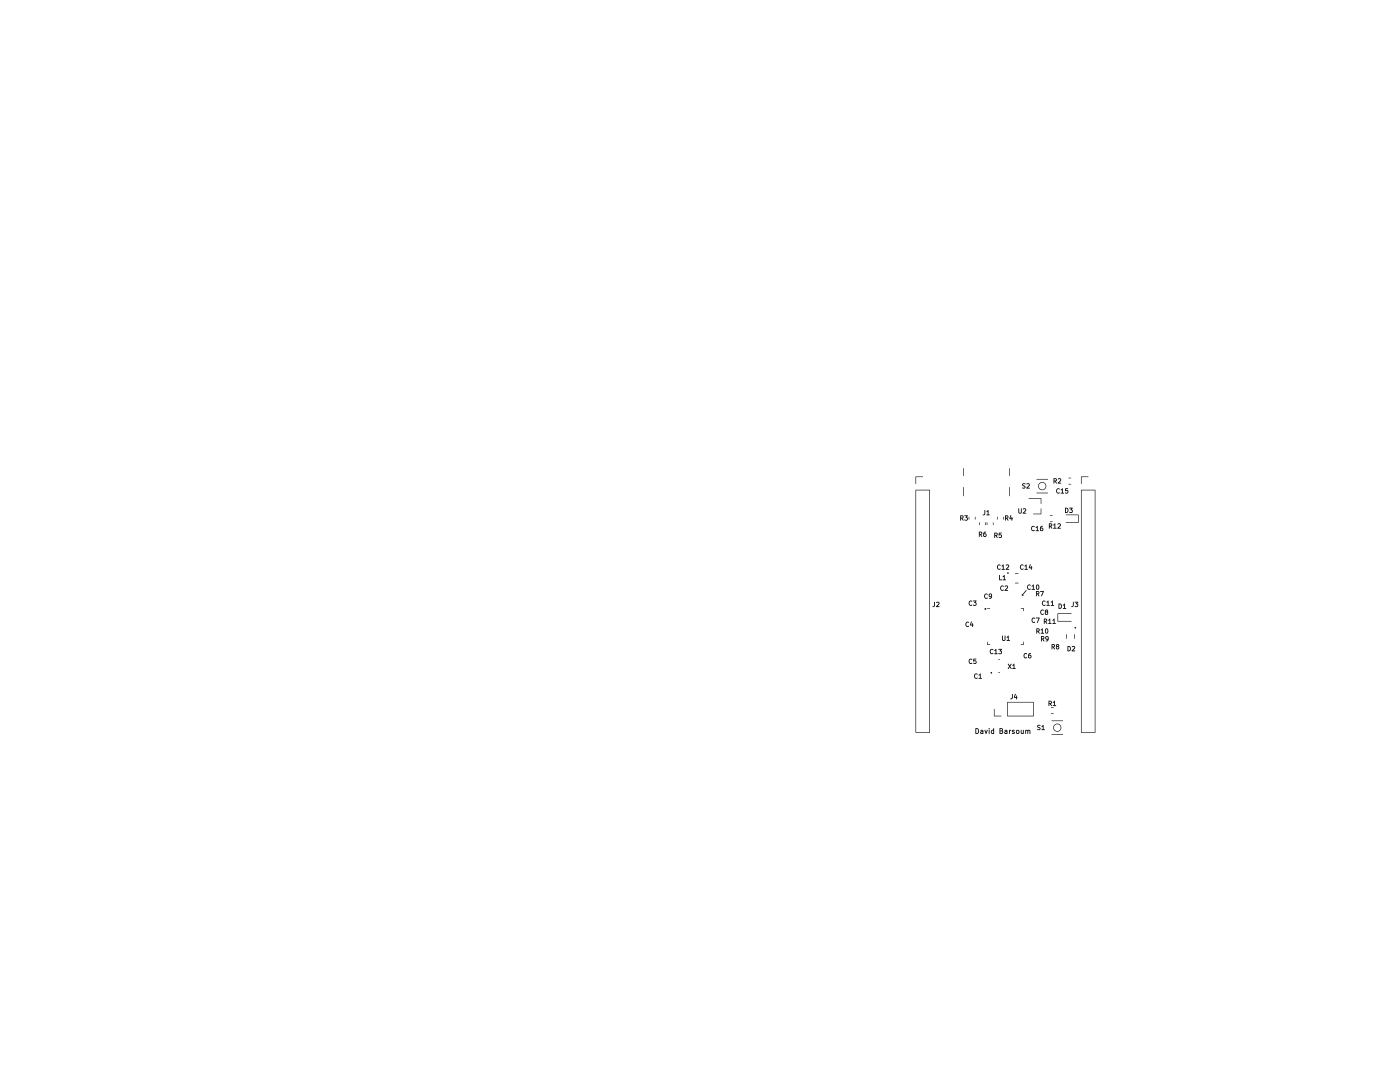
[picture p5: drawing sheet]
<svg xmlns="http://www.w3.org/2000/svg" width="279mm" height="216mm" viewBox="0 0 279 216" stroke-linecap="round" stroke-linejoin="round" font-family="sans-serif">
<g fill="#000">
<path d="M182.7 95.1l1.5 .1h-1.4l-.1 1.4zM182.7 97.8h2.9l-.1 48.4h-2.8l2.8-.1v-48.3h-2.7v48.3h-.1zM192.2 97.2l.1 1.8zM192.2 93.4l.1 1.6zM201.4 97.2l.1 1.8zM201.4 93.4l.1 1.6zM204.1 96.5l.1-.1 .5 .1-.5 .2 .5 .4-.2 .4-.5-.1 .5-.2-.5-.3zM204.9 96.5l.4-.1 .2 .1v.4l-.4 .4h.4v.2h-.7l.6-.7-.2-.2-.3 .1zM205.3 99.4h2.5v1.1h-.1v-1zM207.4 96.5a.81 .81 0 0 1 1.3 .1 .81 .81 0 0 1-.5 1.2 .81 .81 0 0 1-1-.9h.1a.69 .69 0 0 0 .9 .7 .69 .69 0 0 0 .3-1.1 .69 .69 0 0 0-1.2 .3l-.1 .1zM206.8 98.3l2.4 .1zM206.8 95.6l2.4 .1z"/>
<path d="M210.3 95.4l.6 .2v.2l-.2 .3 .2 .4-.4-.4-.1 .4h-.1v-.6l.5-.1-.1-.2h-.3v.3h-.1zM210.9 97.6l.4-.2 .2 .1-.1 .2a.32 .32 0 0 0-.5 .3 .32 .32 0 0 0 .5 .3l.1 .1-.2 .1-.4-.2-.1-.4zM211.1 95.5l.4-.1 .2 .1v.4l-.3 .4h.3l.1 .2h-.7l.5-.7-.1-.2-.4 .1zM212 97.4l.1 .1v.8h.2v.2l-.6-.1 .2-.1v-.5h-.2zM212.6 97.5h.6l-.5 .1v.2h.3l.2 .2v.3l-.2 .2-.5-.2 .6-.1-.2-.3-.4 .1zM213.2 96.6h.6zM213.3 95.3l.5 .1h-.5zM215.7 95.1l1.5 .1h-1.4v1.4zM215.7 97.8h2.9l-.1 48.4h-2.8l2.8-.1v-48.3h-2.7v48.3h-.1zM191.7 102.8l.6 .2v.2l-.2 .3 .2 .4-.4-.4-.1 .4h-.2v-.6l.5-.1v-.2h-.3v.3h-.2zM192.5 102.8l.7 .1-.2 .3 .2 .2-.2 .4h-.5v-.2l.4 .1 .1-.1v-.2l-.3-.1 .2-.3h-.4zM193.3 103.2h.1v.5z"/>
<path d="M193.4 120l.4-.2 .2 .1-.1 .2a.32 .32 0 0 0-.4 .3 .32 .32 0 0 0 .4 .3l.1 .1-.2 .1-.4-.2-.1-.4zM194.6 103.2h.1l-.1 .5zM194.2 119.9h.7l-.2 .3 .2 .2-.1 .4-.4 .1-.2-.1v-.2l.4 .1 .1-.1v-.2l-.3-.1 .2-.3h-.4zM195.4 104.3h.1v.5zM195.4 106.1l.6 .1v.3l-.2 .2 .2 .4-.4-.4-.1 .4h-.1v-.6l.5-.1-.1-.1-.3-.1v.3h-.1zM196.5 101.8h.1v.7l-.1 .3h-.3l-.1-.1 .4-.2zM196.4 106.2l.4-.1-.4 .3h.3l.2 .3v.2l-.2 .2h-.4l-.1-.2v-.2h.2l.1 .3 .2-.1-.1-.3-.4 .1zM196.7 104.2v.6zM196.5 118.6l.4-.2 .2 .1-.1 .2a.32 .32 0 0 0-.4 .3 .32 .32 0 0 0 .4 .3l.1 .1-.2 .1-.4-.2-.1-.4zM196.9 104.3h.1v.5zM197.1 101.8h.2v.9h.2v.1h-.6l.2-.1v-.6h-.2zM197.4 118.5l.4-.1 .2 .3-.1 .5-.2 .3-.3-.1 .4-.3h-.4l-.1-.4h.2l.1 .3 .2-.1v-.2l-.1-.1-.4 .1z"/>
<path d="M198.2 104.2v.6zM198.5 106.3l.6 .1v.3l-.2 .2 .2 .4-.4-.4-.1 .4h-.2v-.6l.5-.1v-.1l-.3-.1v.3h-.2zM199 103.2h.1v.5zM199.1 112.8l.4-.2 .2 .1-.1 .2a.32 .32 0 0 0-.5 .3 .32 .32 0 0 0 .5 .3l.1 .1-.2 .1-.4-.2-.1-.4zM199.4 114.7l.2 .1v.8h.3l.1 .2h-.6zM199.3 106.3h.6l-.4 .1v.2h.2l.3 .3v.2l-.3 .2-.4-.1 .5-.1-.1-.3h-.4zM199.7 117l.4-.2 .2 .1-.1 .2a.32 .32 0 0 0-.4 .3 .32 .32 0 0 0 .4 .3l.1 .1-.2 .1-.4-.2-.1-.4zM200.2 112.6l.1 .1v.8h.2v.2l-.6-.1 .2-.1v-.5h-.2zM200.3 103.2h.1l-.1 .5zM200.4 114.7l.1 .1v.8h.2v.2l-.6-.1 .2-.1v-.5h-.2zM200.5 116.9l.4-.1 .2 .1v.4l-.3 .4h.3l.1 .2h-.7l.5-.7-.1-.2-.4 .1zM200.6 102.8l.6 .2 .1 .2-.3 .3 .2 .4-.4-.4-.1 .4h-.1v-.6l.5-.1-.1-.2h-.3v.3h-.1z"/>
<path d="M200.8 112.7l.4-.1 .2 .1v.4l-.4 .4h.3l.1 .2h-.7l.5-.7-.1-.2-.3 .1zM201.7 102.8l.1 .1-.2 .5h.3l.1-.3 .2 .4-.2 .4-.1-.3-.5-.1zM202.6 116.3l.7 .1zM202.6 114.4l.7 .1zM203.2 101.5h.2l.1 .8 .2-.1v-.7h.2v.8l-.2 .2h-.3l-.2-.2zM203.7 112.8l.3-.2 .3 .1-.2 .2a.32 .32 0 0 0-.4 .3 .32 .32 0 0 0 .4 .3l.2 .1-.3 .1-.3-.2-.1-.4zM204.2 101.5l.4-.1 .2 .1v.4l-.4 .4h.3l.1 .2h-.7l.5-.7-.1-.2-.3 .1zM204.7 112.6l.2 .1v.8h.2v.2l-.6-.1 .2-.1v-.5h-.2zM204.8 117.7l.1 .1-.7 .9 .1 .1-.3 .1-.1-.3h.2zM205.1 116.8l.4-.2 .2 .1-.1 .2a.32 .32 0 0 0-.5 .3 .32 .32 0 0 0 .5 .3l.1 .1-.2 .1-.4-.2-.1-.4zM205.6 112.6l.1 .1-.2 .5h.2l.1-.3 .2 .4-.2 .4-.1-.3-.4-.1zM206.2 116.6l.1 .1v.8h.2v.2l-.6-.1 .2-.1v-.5h-.2z"/>
<path d="M205.9 105.1l.4-.2 .2 .1-.1 .2a.32 .32 0 0 0-.5 .3 .32 .32 0 0 0 .5 .3l.1 .1-.2 .1-.4-.2-.1-.4zM207 104.9l.1 .1v.8h.2v.2l-.6-.1 .2-.1v-.5h-.2zM206.8 116.7l.3-.1 .3 .3v.6l-.3 .2-.3-.1-.1-.5h.2l.2 .4a.43 .43 0 0 0 0-.7l-.2 .3h-.2zM206.8 118h.6v.3l-.2 .3 .2 .4-.4-.4-.1 .4h-.1v-.6l.5-.1-.1-.2h-.3v.3h-.1zM206.2 102.5h1.5v-1h.1v1.1zM207.7 105h.4l-.4 .3h.3l.2 .2v.3l-.2 .2-.3-.1-.2-.1v-.3h.2l.1 .3 .3-.1-.2-.3-.4 .1zM207.6 118h.7l-.4 1-.1-.1 .3-.8h-.5zM208 120l.4-.2 .2 .1-.1 .2a.32 .32 0 0 0-.4 .3 .32 .32 0 0 0 .4 .3l.1 .1-.2 .1-.4-.2-.1-.4zM209.1 119.8l.2 .1v.8h.2l-.1 .2-.6-.1 .3-.1v-.5h-.3zM209.4 104.4l.6 .2v.2l-.2 .3 .2 .4-.4-.4-.1 .4h-.2v-.6l.5-.1v-.2h-.3v.3h-.2zM210 119.8l.1 .1v.8h.2v.2l-.6-.1 .2-.1v-.5h-.2zM209.6 104.1h.5l-.5 .1z"/>
<path d="M209.5 102.9h.6zM210.5 104.4l.1 .1v.8h.2v.2l-.6-.1 .2-.1v-.5h-.2zM211.1 104.5l.4-.1 .2 .1v.4l-.4 .4h.4v.2h-.7l.6-.7-.2-.2-.3 .1zM212.6 101.3l.4 .1 .2 .5-.2 .4-.4 .1v-.2a.38 .38 0 0 0 .5-.3 .38 .38 0 0 0-.4-.4v.7h-.1zM213.4 101.3h.7l-.2 .4 .2 .2-.1 .4-.6-.1v-.1l.4 .1 .1-.1v-.2l-.3-.2 .2-.2h-.4zM212.7 102.7h2.5l.1 1.6h-2.6v-.1h2.4v-1.4h-2.4zM186.4 120.1h.2v.7l-.2 .3h-.2l-.1-.1 .3-.2zM186.8 120.2l.4-.1 .2 .1v.4l-.3 .4h.3l.1 .1h-.7l.5-.7-.1-.2-.3 .1zM192.9 124.1h.4l.1 .1-.1 .1a.32 .32 0 0 0-.5 .3 .32 .32 0 0 0 .5 .3l.1 .1-.3 .1-.3-.2-.1-.4zM193.4 131.6l.4-.2 .2 .1-.1 .2a.32 .32 0 0 0-.4 .3 .32 .32 0 0 0 .4 .3l.1 .1-.2 .1-.4-.2-.1-.4zM193.8 124l.2 .1-.2 .5h.2l.1-.3 .2 .4-.2 .4-.1-.3-.4-.1zM194.3 131.5h.6l-.5 .1v.2h.3l.2 .2v.3l-.2 .2-.5-.2 .5-.1-.1-.3-.4 .1z"/>
<path d="M194.6 134.4h.4l.1 .2h-.1a.32 .32 0 0 0-.4 .3 .32 .32 0 0 0 .4 .3l.1 .1-.2 .1-.4-.1-.1-.5zM195.6 134.4h.1v.9h.2v.1h-.6l.3-.1v-.6h-.3zM197 128.1h.1v.4l.5 .1-.6 .1zM197 121.4h.6zM197.6 129.6l.4-.1 .2 .1-.1 .1a.32 .32 0 0 0-.4 .3 .32 .32 0 0 0 .4 .3l.1 .1-.2 .1-.4-.1-.1-.5zM198.7 129.5h.1l.1 .9h.2l-.1 .1h-.6l.3-.1v-.6h-.3zM199.2 134.2h.4zM199.2 131.6h.4zM199.3 129.5h.7l-.2 .3 .2 .3-.2 .4h-.4l-.1-.1v-.1l.4 .1 .1-.1v-.3l-.3-.1 .2-.3h-.4zM200 126.9h.1l.2 .8 .2-.1v-.7h.1l.1 .8-.3 .2h-.2l-.2-.2zM201.1 132.4l.4 .4 .4-.4-.3 .6 .3 .5-.4-.4-.4 .4 .3-.5zM201.2 126.8l.1 .1v.8h.2v.2l-.6-.1 .2-.1v-.5h-.2z"/>
<path d="M202 138.5h.1v.7l-.1 .3h-.3l-.1-.1 .4-.2zM202.3 132.4l.1 .1v.8h.3l-.1 .2-.6-.1 .3-.1v-.5h-.3zM202.6 138.5h.1l-.2 .6h.3l.1-.3 .2 .3-.2 .4-.1-.3h-.5zM203.7 121.3l.6 .1v.5l-.1-.4-.5-.1zM203.7 128.6l.5-.1v-.4h.1v.6h-.6zM204.4 130.5l.4-.2 .2 .1-.1 .1a.32 .32 0 0 0-.5 .3 .32 .32 0 0 0 .5 .3l.1 .2-.3 .1-.3-.2-.1-.4zM205.3 130.4h.5l-.4 .3h.2l.2 .2v.3l-.2 .2-.3-.1-.1-.2v-.2h.1l.1 .3 .3-.1-.1-.3-.4 .1zM206 123.4l.4-.2 .2 .1-.1 .2a.32 .32 0 0 0-.5 .3 .32 .32 0 0 0 .5 .3l.1 .1-.2 .1-.4-.2-.1-.4zM206.8 125.4l.6 .1 .1 .3-.2 .2 .2 .4-.4-.4-.1 .4h-.2v-.6l.5-.1v-.1l-.3-.1v.3h-.2zM206.8 123.2l.7 .1-.5 1-.1-.1 .4-.8h-.5zM208 125.4h.1v.9h.2v.1h-.6l.2-.1v-.6h-.2zM207.7 121.8l.4-.2 .2 .1-.1 .2a.32 .32 0 0 0-.4 .3 .32 .32 0 0 0 .4 .3l.1 .1-.2 .1-.4-.2-.1-.4z"/>
<path d="M207.8 127h.6v.3l-.2 .3 .2 .4-.4-.4-.1 .4h-.1v-.6l.5-.1-.1-.2h-.3v.3h-.1zM208.3 123.5h.6l.1 .3-.2 .3 .2 .4-.4-.4-.1 .4h-.2v-.6l.5-.1v-.2h-.3v.3h-.2zM208.7 125.4h.4l.1 .4v.4l-.3 .2-.3-.1-.1-.5h.2l.2 .5a.43 .43 0 0 0 0-.8l-.2 .3h-.2zM208.6 121.7l.4-.1 .2 .2v.7l-.2 .2-.4-.1-.1-.3h.2l.1 .2h.2v-.2l-.1-.1-.4 .1v-.4l.3 .1 .2-.1-.1-.1-.4 .1zM208.7 127l.4-.1 .2 .3-.1 .5-.2 .3-.3-.1 .4-.3h-.4l-.1-.4h.2l.1 .3 .2-.1v-.2l-.1-.1-.4 .1zM209.5 123.4l.1 .1v.8h.2v.2l-.6-.1 .2-.1v-.5h-.2zM209.3 139.9l.4-.1 .2 .2v.2l-.2 .3 .2 .4-.4-.4-.1 .4-.1-.1v-.5l.5-.1-.1-.2h-.3v.3h-.1zM209.9 128.5l.6 .2v.2l-.2 .3 .2 .4-.4-.4-.1 .3h-.1v-.5l.5-.1-.1-.2h-.3v.3h-.1zM210.3 123.4l.2 .1v.8h.2v.2l-.7-.1 .3-.1v-.5h-.3zM210.4 139.8l.1 .1v.8h.3l-.1 .2-.6-.1 .3-.1v-.5h-.3zM210.8 128.6l.4-.1 .2 .2v.7l-.2 .2-.4-.1-.1-.3h.2l.1 .2h.2v-.2l-.1-.1-.4 .1v-.4l.3 .1 .2-.1-.1-.1-.4 .1zM211.3 120.4l.4 .1 .2 .5-.2 .4-.4 .1v-.2a.38 .38 0 0 0 .5-.2 .38 .38 0 0 0-.4-.5v.7h-.1z"/>
<path d="M212.4 120.4l.1 .1v.8h.3l-.1 .2-.6-.1 .3-.1v-.5h-.3zM212.8 126.5l.1 1zM213.1 128.9l.4 .1 .2 .5-.2 .4-.4 .1-.1-.2a.38 .38 0 0 0 .5-.3 .38 .38 0 0 0-.3-.4v.7h-.2zM211.1 122.4h2.7v.1h-2.6v1.4l2.7 .1h-2.8zM214.2 120.1h.1v.7l-.2 .3h-.3v-.1l.3-.2zM213.9 129l.4-.1 .2 .1v.4l-.4 .4h.4v.2l-.6-.1 .5-.7-.1-.1h-.4zM214.5 126.5v1zM214.5 120.1h.7l-.2 .3 .2 .3-.1 .4-.6-.1v-.1l.4 .1 .1-.1v-.3l-.3-.1 .2-.3h-.4zM194.7 145.3l.5 .1 .2 .6-.2 .4-.5 .1v-.2a.43 .43 0 0 0 .5-.3 .43 .43 0 0 0-.4-.5v.8h-.1zM195.7 145.7h.5v.7h-.5l-.1-.2 .5 .1v-.2l-.5 .1 .1-.2 .4-.1-.4-.1zM196.5 145.7h.1l.2 .4 .2-.4h.1l-.3 .7zM197.3 145.7h.2l-.1 .8z"/>
<path d="M197.9 145.7l.3-.1v-.3h.2v1.1l-.6-.1v-.4h.1l.1 .4h.2v-.5l-.4 .1zM198.4 141.5h.1v1.3l1.4 .1h-1.5zM199.5 145.3h.4l.3 .2-.1 .3 .1 .4-.2 .3-.5-.1v-.1l.5-.1v-.2l-.4-.1v.4h-.1v-.5l.5-.2-.1-.1h-.3v.3h-.1zM200.5 145.7h.5v.7h-.5l-.1-.2 .5 .1v-.2l-.5 .1 .1-.2 .4-.1-.4-.1zM201.4 145.6l.4 .1-.3 .2v.6zM202 145.7h.5l-.4 .2 .4 .1v.4h-.5l.4-.2-.4-.2zM202.9 145.7l.3-.1 .2 .2v.4l-.1 .2-.3 .1-.2-.2v-.4h.1l.1 .4 .3-.1-.1-.4-.4 .1zM203.7 145.6l.2 .1 .1 .6 .1-.1v-.5h.2v.7h-.5zM204.6 145.7h1v.7h-.1l-.1-.6h-.1l-.1 .6h-.1l-.1-.5-.1-.1-.1 .6h-.2zM201 140.1h5.3v2.8h-5.3v-.1h5.2v-2.6h-5.1v2.6h-.1zM207.1 144.7l.1-.1 .5 .1-.5 .2 .5 .4-.3 .4-.4-.1 .5-.2-.5-.3zM208.1 144.6l.2 .1v.8h.2v.2l-.7-.1 .3-.1v-.5h-.3z"/>
<path d="M209.8 142.4h.5l-.5 .1zM209.8 141.1l.5 .1h-.5zM210.4 144.7a.81 .81 0 0 1 1.3 .1 .81 .81 0 0 1-.5 1.2 .81 .81 0 0 1-1-.9h.1a.69 .69 0 0 0 .9 .7 .69 .69 0 0 0 .3-1.1 .69 .69 0 0 0-1.2 .3l-.1 .1zM209.9 146.5l2.3 .1h-2.3zM209.8 143.8l2.4 .1z"/>
<circle cx="201.2" cy="114.4" r=".16"/>
<circle cx="196.7" cy="121.5" r=".18"/>
<circle cx="197.8" cy="134.3" r=".16"/>
<circle cx="214.6" cy="125.2" r=".16"/>
<circle cx="197.4" cy="145.4" r=".13"/>
</g>
</svg>
